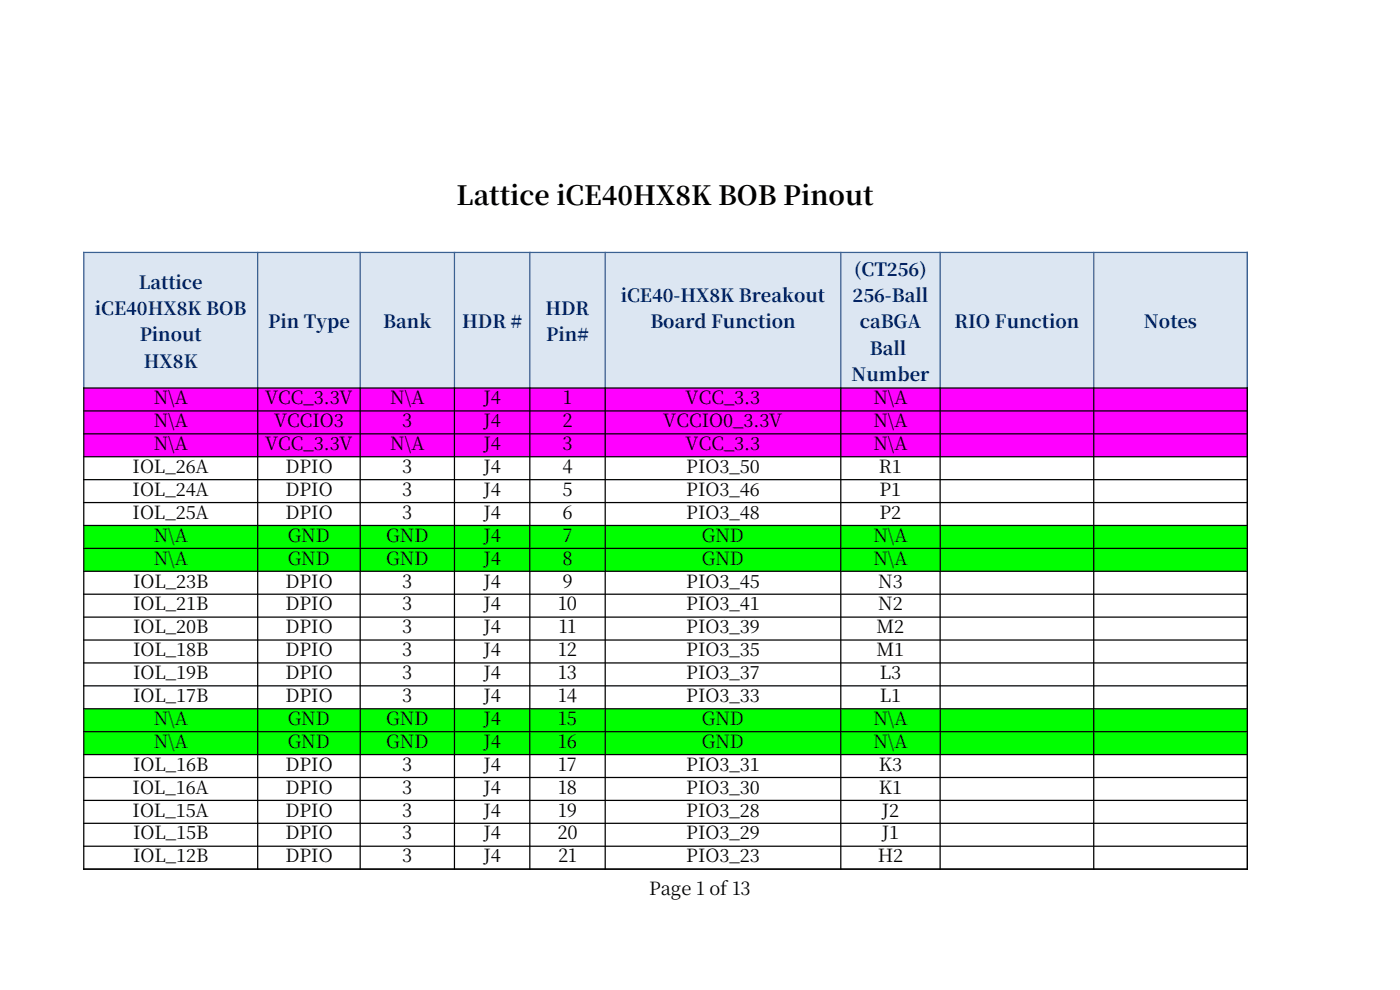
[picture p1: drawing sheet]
<svg xmlns="http://www.w3.org/2000/svg" width="297mm" height="210mm" viewBox="0 0 297 210" stroke-linecap="round" stroke-linejoin="round" font-family="sans-serif">
<defs><g id="words">
<text font-size="5.6" x="96.9" y="43.5">Lattice iCE40HX8K BOB Pinout</text>
<g font-size="3.9" fill="#002060">
<text x="181.2" y="58.5">(CT256)</text>
<text x="29.5" y="61.3">Lattice</text>
<text x="131.7" y="64.1">iCE40-HX8K Breakout</text>
<text x="180.9" y="64.1">256-Ball</text>
<text x="20.1" y="66.9">iCE40HX8K BOB</text>
<text x="56.9" y="69.6">Pin Type</text>
<text x="81.3" y="69.6">Bank</text>
<text x="98" y="69.6">HDR #</text>
<text x="115.7" y="66.9">HDR</text>
<text x="138" y="69.6">Board Function</text>
<text x="182.4" y="69.6">caBGA</text>
<text x="202.5" y="69.6">RIO Function</text>
<text x="242.7" y="69.6">Notes</text>
<text x="29.6" y="72.4">Pinout</text>
<text x="115.9" y="72.4">Pin#</text>
<text x="184.5" y="75.2">Ball</text>
<text x="30.5" y="78">HX8K</text>
<text x="180.7" y="80.8">Number</text>
</g>
<g font-size="3.9">
<text x="32.6" y="85.7">N\A</text>
<text x="56.2" y="85.7">VCC_3.3V</text>
<text x="82.8" y="85.7">N\A</text>
<text x="102.6" y="85.7">J4</text>
<text x="119.5" y="85.7">1</text>
<text x="145.4" y="85.7">VCC_3.3</text>
<text x="185.3" y="85.7">N\A</text>
<text x="32.6" y="90.6">N\A</text>
<text x="32.6" y="95.5">N\A</text>
<text x="56.2" y="95.5">VCC_3.3V</text>
<text x="58.1" y="90.6">VCCIO3</text>
<text x="82.8" y="95.5">N\A</text>
<text x="85.3" y="90.6">3</text>
<text x="102.6" y="90.6">J4</text>
<text x="102.6" y="95.5">J4</text>
<text x="119.3" y="90.6">2</text>
<text x="119.3" y="95.5">3</text>
<text x="140.7" y="90.6">VCCIO0_3.3V</text>
<text x="145.4" y="95.5">VCC_3.3</text>
<text x="185.3" y="90.6">N\A</text>
<text x="185.3" y="95.5">N\A</text>
<text x="28.1" y="100.3">IOL_26A</text>
<text x="60.5" y="100.3">DPIO</text>
<text x="85.3" y="100.3">3</text>
<text x="102.6" y="100.3">J4</text>
<text x="119.3" y="100.3">4</text>
<text x="145.6" y="100.3">PIO3_50</text>
<text x="186.4" y="100.3">R1</text>
<text x="28.1" y="105.2">IOL_24A</text>
<text x="60.5" y="105.2">DPIO</text>
<text x="85.3" y="105.2">3</text>
<text x="102.6" y="105.2">J4</text>
<text x="119.3" y="105.2">5</text>
<text x="145.6" y="105.2">PIO3_46</text>
<text x="186.6" y="105.2">P1</text>
<text x="28.1" y="110">IOL_25A</text>
<text x="60.5" y="110">DPIO</text>
<text x="85.3" y="110">3</text>
<text x="102.6" y="110">J4</text>
<text x="119.3" y="110">6</text>
<text x="145.6" y="110">PIO3_48</text>
<text x="186.6" y="110">P2</text>
<text x="32.6" y="114.9">N\A</text>
<text x="32.6" y="119.8">N\A</text>
<text x="61" y="114.9">GND</text>
<text x="61" y="119.8">GND</text>
<text x="81.9" y="114.9">GND</text>
<text x="81.9" y="119.8">GND</text>
<text x="102.6" y="114.9">J4</text>
<text x="102.6" y="119.8">J4</text>
<text x="119.3" y="119.8">8</text>
<text x="119.3" y="114.9">7</text>
<text x="148.9" y="114.9">GND</text>
<text x="148.9" y="119.8">GND</text>
<text x="185.3" y="114.9">N\A</text>
<text x="185.3" y="119.8">N\A</text>
<text x="28.2" y="124.6">IOL_23B</text>
<text x="60.5" y="124.6">DPIO</text>
<text x="85.3" y="124.6">3</text>
<text x="102.6" y="124.6">J4</text>
<text x="119.3" y="124.6">9</text>
<text x="145.6" y="124.6">PIO3_45</text>
<text x="186.3" y="124.6">N3</text>
<text x="28.2" y="129.5">IOL_21B</text>
<text x="60.5" y="129.5">DPIO</text>
<text x="85.3" y="129.5">3</text>
<text x="102.6" y="129.5">J4</text>
<text x="118.4" y="129.5">10</text>
<text x="145.6" y="129.5">PIO3_41</text>
<text x="186.3" y="129.5">N2</text>
<text x="28.2" y="134.3">IOL_20B</text>
<text x="60.5" y="134.3">DPIO</text>
<text x="85.3" y="134.3">3</text>
<text x="102.6" y="134.3">J4</text>
<text x="118.6" y="134.3">11</text>
<text x="145.6" y="134.3">PIO3_39</text>
<text x="185.9" y="134.3">M2</text>
<text x="28.2" y="139.2">IOL_18B</text>
<text x="60.5" y="139.2">DPIO</text>
<text x="85.3" y="139.2">3</text>
<text x="102.6" y="139.2">J4</text>
<text x="118.4" y="139.2">12</text>
<text x="145.6" y="139.2">PIO3_35</text>
<text x="185.9" y="139.2">M1</text>
<text x="28.2" y="144.1">IOL_19B</text>
<text x="28.2" y="148.9">IOL_17B</text>
<text x="60.5" y="144.1">DPIO</text>
<text x="60.5" y="148.9">DPIO</text>
<text x="85.3" y="144.1">3</text>
<text x="85.3" y="148.9">3</text>
<text x="102.6" y="144.1">J4</text>
<text x="102.6" y="148.9">J4</text>
<text x="118.4" y="144.1">13</text>
<text x="118.4" y="148.9">14</text>
<text x="145.6" y="144.1">PIO3_37</text>
<text x="145.6" y="148.9">PIO3_33</text>
<text x="186.6" y="144.1">L3</text>
<text x="186.6" y="148.9">L1</text>
<text x="32.6" y="153.8">N\A</text>
<text x="61" y="153.8">GND</text>
<text x="81.9" y="153.8">GND</text>
<text x="102.6" y="153.8">J4</text>
<text x="118.4" y="153.8">15</text>
<text x="148.9" y="153.8">GND</text>
<text x="185.3" y="153.8">N\A</text>
<text x="32.6" y="158.6">N\A</text>
<text x="61" y="158.6">GND</text>
<text x="81.9" y="158.6">GND</text>
<text x="102.6" y="158.6">J4</text>
<text x="118.4" y="158.6">16</text>
<text x="148.9" y="158.6">GND</text>
<text x="185.3" y="158.6">N\A</text>
<text x="28.2" y="163.5">IOL_16B</text>
<text x="60.5" y="163.5">DPIO</text>
<text x="85.3" y="163.5">3</text>
<text x="102.6" y="163.5">J4</text>
<text x="118.4" y="163.5">17</text>
<text x="145.6" y="163.5">PIO3_31</text>
<text x="186.4" y="163.5">K3</text>
<text x="28.1" y="168.4">IOL_16A</text>
<text x="28.1" y="173.2">IOL_15A</text>
<text x="60.5" y="168.4">DPIO</text>
<text x="60.5" y="173.2">DPIO</text>
<text x="85.3" y="168.4">3</text>
<text x="85.3" y="173.2">3</text>
<text x="102.6" y="168.4">J4</text>
<text x="102.6" y="173.2">J4</text>
<text x="118.4" y="168.4">18</text>
<text x="118.4" y="173.2">19</text>
<text x="145.6" y="168.4">PIO3_30</text>
<text x="145.6" y="173.2">PIO3_28</text>
<text x="186.4" y="168.4">K1</text>
<text x="187.1" y="173.2">J2</text>
<text x="28.2" y="178.1">IOL_15B</text>
<text x="60.5" y="178.1">DPIO</text>
<text x="85.3" y="178.1">3</text>
<text x="102.6" y="178.1">J4</text>
<text x="118.3" y="178.1">20</text>
<text x="145.6" y="178.1">PIO3_29</text>
<text x="187.1" y="178.1">J1</text>
<text x="28.2" y="183">IOL_12B</text>
<text x="60.5" y="183">DPIO</text>
<text x="85.3" y="183">3</text>
<text x="102.6" y="183">J4</text>
<text x="118.4" y="183">21</text>
<text x="145.6" y="183">PIO3_23</text>
<text x="186.2" y="183">H2</text>
<text x="137.7" y="189.8">Page 1 of 13</text>
</g>
</g></defs>
<path d="M17.8 53.5h246.8v28.8h-246.8z" fill-rule="evenodd" fill="#dce6f2"/>
<path d="M17.8 82.3h246.8v14.6h-246.8z" fill-rule="evenodd" fill="#f0f"/>
<path d="M96.4 96.9h16v14.6h-16z" fill-rule="evenodd" fill="#fff"/>
<path d="M17.8 111.4h246.8v9.8h-246.8z" fill-rule="evenodd" fill="#0f0"/>
<path d="M96.4 121.2h16v29.1h-16z" fill-rule="evenodd" fill="#fff"/>
<path d="M17.8 150.3h246.8v9.8h-246.8z" fill-rule="evenodd" fill="#0f0"/>
<path d="M96.4 160h16v24.4h-16z" fill-rule="evenodd" fill="#fff"/>
<path d="M17.6 53.6h247.1M17.8 53.4v29M54.7 53.4v29M76.4 53.4v29M96.4 53.4v29M112.4 53.4v29M128.4 53.4v29M178.4 53.4v29M199.4 53.4v29M232 53.4v29M264.6 53.4v29" fill="none" stroke="#376092" stroke-width=".26"/>
<g fill="none" stroke="#000" stroke-width=".26">
<path d="M17.6 82.3h247.1M17.6 87.2h247.1M17.6 92h247.1M17.6 96.9h247.1M17.8 82.2v102.3M54.7 82.2v102.3M76.4 82.2v102.3M96.4 82.2v102.3M112.4 82.2v102.3M128.4 82.2v102.3M178.4 82.2v102.3M199.4 82.2v102.3"/>
<path d="M232 82.2v102.3M264.6 82.2v102.3M17.6 101.8h247.1M17.6 106.6h247.1M17.6 111.5h247.1M17.6 116.3h247.1M17.6 121.2h247.1M17.6 126.1h247.1M17.6 130.9h247.1M17.6 135.8h247.1M17.6 140.6h247.1M17.6 145.5h247.1"/>
<path d="M17.6 150.4h247.1M17.6 155.2h247.1M17.6 160.1h247.1M17.6 164.9h247.1M17.6 169.8h247.1M17.6 174.7h247.1M17.6 179.5h247.1M17.6 184.4h247.1"/>
</g>
<use href="#words"/>
</svg>
